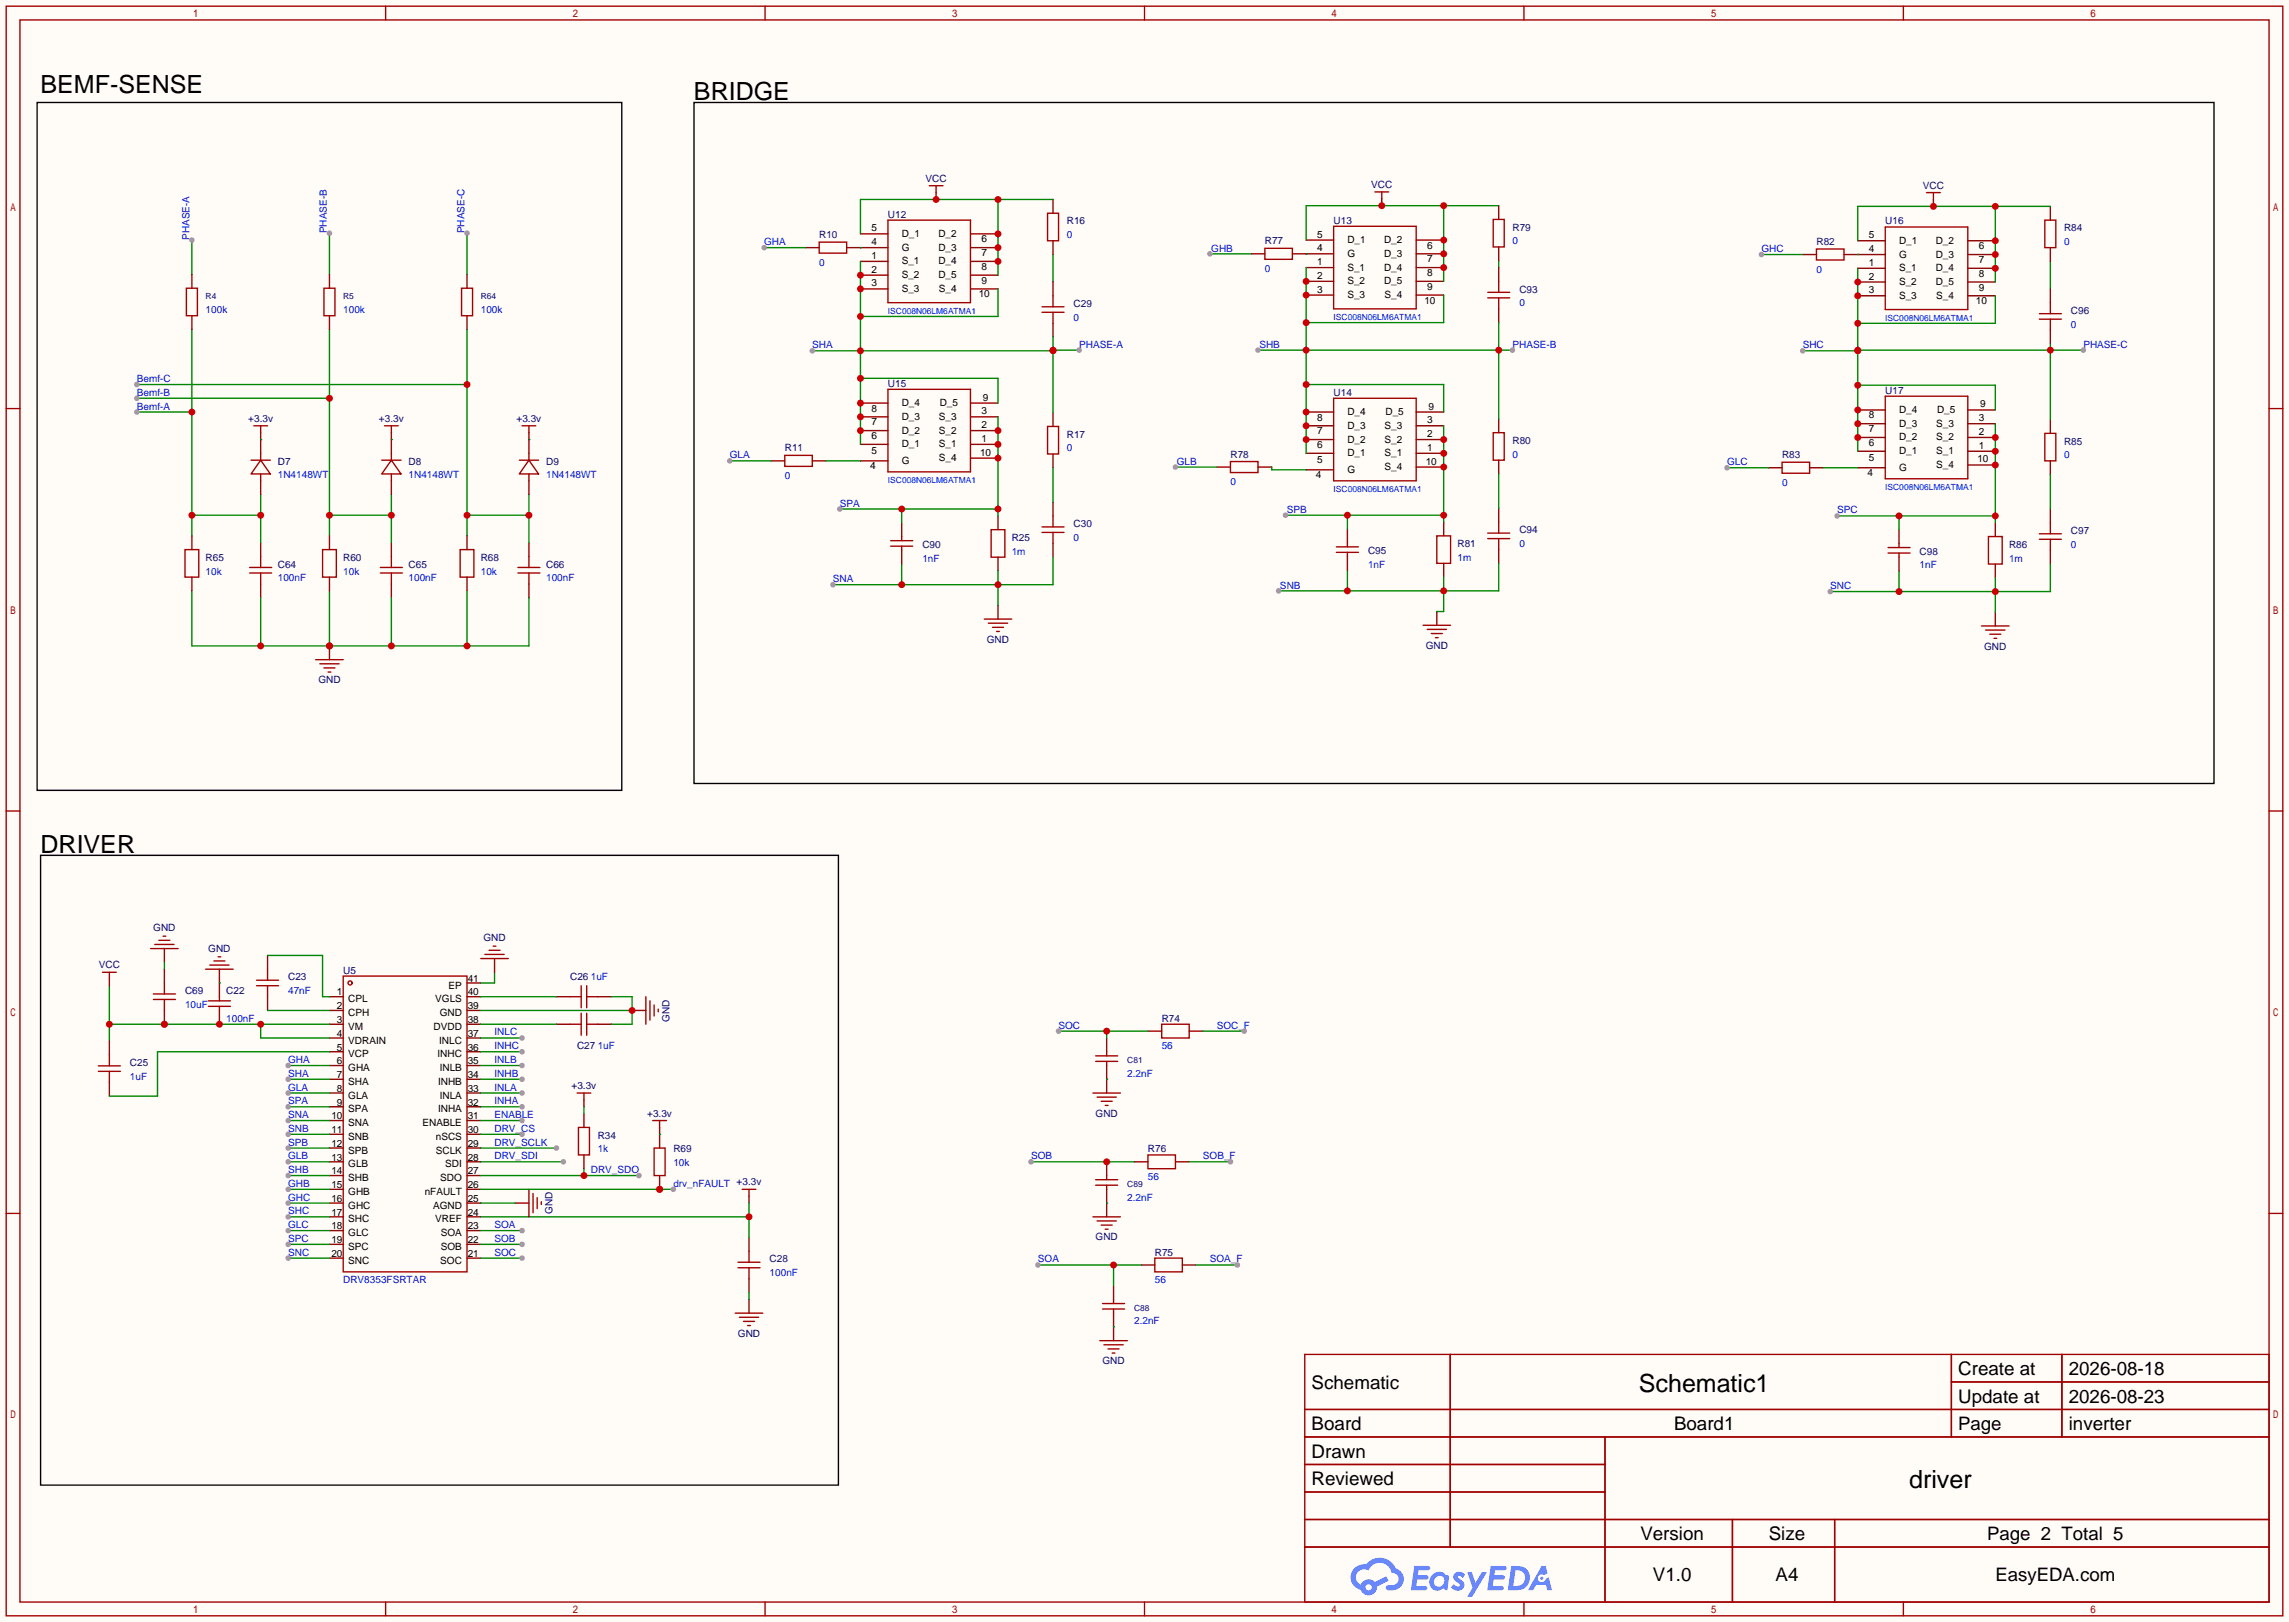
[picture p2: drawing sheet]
<svg xmlns="http://www.w3.org/2000/svg" width="423mm" height="299mm" viewBox="0 0 423 299" stroke-linecap="round" stroke-linejoin="round" font-family="sans-serif">
<defs><g id="words">
<g font-size="4.6">
<text x="7.5" y="17.2">BEMF-SENSE</text>
<text x="128.1" y="18.5">BRIDGE</text>
<text x="7.5" y="157.5">DRIVER</text>
<text x="302.6" y="257">Schematic1</text>
<text x="352.5" y="274.8">driver</text>
</g>
<g font-size="3.5">
<text x="242.2" y="256.4">Schematic</text>
<text x="361.6" y="253.9">Create at</text>
<text x="382" y="253.9">2026-08-18</text>
<text x="361.6" y="259">Update at</text>
<text x="382" y="259">2026-08-23</text>
<text x="242.2" y="264">Board</text>
<text x="242.2" y="269.1">Drawn</text>
<text x="309.1" y="264">Board1</text>
<text x="382" y="264">inverter</text>
<text x="242.2" y="274.2">Reviewed</text>
<text x="302.9" y="284.4">Version</text>
<text x="326.6" y="284.4">Size</text>
<text x="305.2" y="292">V1.0</text>
<text x="327.8" y="292">A4</text>
</g>
<g font-size="3.4">
<text x="361.6" y="264">Page</text>
<text x="366.9" y="284.3">Page 2 Total 5</text>
<text x="368.4" y="291.9">EasyEDA.com</text>
</g>
<g font-size="1.8" fill="#000080">
<text x="170.9" y="33.6">VCC</text>
<text x="253.2" y="34.7">VCC</text>
<text x="355" y="34.8">VCC</text>
<text x="164" y="40.2">U12</text>
<text x="197" y="41.4">R16</text>
<text x="246.3" y="41.3">U13</text>
<text x="348.1" y="41.4">U16</text>
<text x="151.3" y="44">R10</text>
<text x="233.6" y="45.1">R77</text>
<text x="279.3" y="42.6">R79</text>
<text x="335.4" y="45.3">R82</text>
<text x="381.1" y="42.7">R84</text>
<text x="198.2" y="56.7">C29</text>
<text x="280.5" y="54">C93</text>
<text x="382.4" y="58">C96</text>
<text x="164" y="71.4">U15</text>
<text x="45.8" y="77.9">+3.3v</text>
<text x="70" y="77.9">+3.3v</text>
<text x="95.4" y="77.9">+3.3v</text>
<text x="246.3" y="73.1">U14</text>
<text x="348.1" y="72.7">U17</text>
<text x="144.9" y="83.4">R11</text>
<text x="197" y="80.8">R17</text>
<text x="279.3" y="82">R80</text>
<text x="381.1" y="82.1">R85</text>
<text x="51.3" y="85.8">D7</text>
<text x="75.4" y="85.8">D8</text>
<text x="100.8" y="85.8">D9</text>
<text x="227.2" y="84.5">R78</text>
<text x="329.1" y="84.6">R83</text>
<text x="170.3" y="101.1">C90</text>
<text x="186.8" y="99.9">R25</text>
<text x="198.2" y="97.3">C30</text>
<text x="269.1" y="101">R81</text>
<text x="280.5" y="98.5">C94</text>
<text x="371" y="101.1">R86</text>
<text x="382.4" y="98.6">C97</text>
<text x="38" y="103.6">R65</text>
<text x="51.3" y="104.8">C64</text>
<text x="63.4" y="103.6">R60</text>
<text x="75.4" y="104.8">C65</text>
<text x="88.8" y="103.6">R68</text>
<text x="100.8" y="104.8">C66</text>
<text x="252.6" y="102.3">C95</text>
<text x="354.5" y="102.4">C98</text>
<text x="182.2" y="118.7">GND</text>
<text x="263.2" y="119.8">GND</text>
<text x="366.4" y="119.9">GND</text>
<text x="58.8" y="126.2">GND</text>
<text x="28.3" y="171.9">GND</text>
<text x="89.3" y="173.7">GND</text>
<text x="18.2" y="178.8">VCC</text>
<text x="38.5" y="175.7">GND</text>
<text x="63.4" y="179.8">U5</text>
<text x="34.2" y="183.6">C69</text>
<text x="41.8" y="183.6">C22</text>
<text x="53.2" y="181">C23</text>
<text x="105.3" y="181">C26</text>
<text x="123.6" y="188.6" transform="rotate(-90 123.6 188.6)">GND</text>
<text x="214.5" y="188.6">R74</text>
<text x="24" y="196.8">C25</text>
<text x="106.6" y="193.7">C27</text>
<text x="105.5" y="201.1">+3.3v</text>
<text x="119.5" y="206.2">+3.3v</text>
<text x="202.3" y="206.2">GND</text>
<text x="110.4" y="210.2">R34</text>
<text x="124.3" y="212.8">R69</text>
<text x="212" y="212.8">R76</text>
<text x="102" y="224.2" transform="rotate(-90 102 224.2)">GND</text>
<text x="142.1" y="233.1">C28</text>
<text x="202.3" y="229">GND</text>
<text x="213.2" y="231.8">R75</text>
<text x="136.2" y="246.8">GND</text>
<text x="203.6" y="251.9">GND</text>
</g>
<g font-size="1.8" fill="#00f">
<text x="35" y="44.3" transform="rotate(-90 35 44.3)">PHASE-A</text>
<text x="60.4" y="43.1" transform="rotate(-90 60.4 43.1)">PHASE-B</text>
<text x="85.8" y="43.1" transform="rotate(-90 85.8 43.1)">PHASE-C</text>
<text x="141.1" y="45.3">GHA</text>
<text x="197" y="44">0</text>
<text x="223.6" y="46.5">GHB</text>
<text x="279.3" y="45.1">0</text>
<text x="325.2" y="46.5">GHC</text>
<text x="381.1" y="45.3">0</text>
<text x="151.3" y="49.1">0</text>
<text x="233.6" y="50.2">0</text>
<text x="335.4" y="50.3">0</text>
<text x="38" y="57.8">100k</text>
<text x="63.4" y="57.8">100k</text>
<text x="88.8" y="57.8">100k</text>
<text x="198.2" y="59.2">0</text>
<text x="280.5" y="56.6">0</text>
<text x="150" y="64.3">SHA</text>
<text x="199.3" y="64.2">PHASE-A</text>
<text x="232.5" y="64.3">SHB</text>
<text x="279.3" y="64.2">PHASE-B</text>
<text x="332.9" y="64.3">SHC</text>
<text x="382.4" y="60.5">0</text>
<text x="384.7" y="64.2">PHASE-C</text>
<text x="25.3" y="70.5">Bemf-C</text>
<text x="25.3" y="75.6">Bemf-A</text>
<text x="25.3" y="73.1">Bemf-B</text>
<text x="197" y="83.4">0</text>
<text x="51.3" y="88.3">1N4148WT</text>
<text x="75.4" y="88.3">1N4148WT</text>
<text x="100.8" y="88.3">1N4148WT</text>
<text x="134.7" y="84.6">GLA</text>
<text x="144.9" y="88.4">0</text>
<text x="217.3" y="85.9">GLB</text>
<text x="227.2" y="89.6">0</text>
<text x="279.3" y="84.5">0</text>
<text x="318.9" y="85.9">GLC</text>
<text x="329.1" y="89.7">0</text>
<text x="381.1" y="84.6">0</text>
<text x="155.1" y="93.5">SPA</text>
<text x="237.6" y="94.8">SPB</text>
<text x="339.2" y="94.8">SPC</text>
<text x="198.2" y="99.9">0</text>
<text x="280.5" y="101">0</text>
<text x="382.4" y="101.1">0</text>
<text x="38" y="106.1">10k</text>
<text x="51.3" y="107.4">100nF</text>
<text x="63.4" y="106.1">10k</text>
<text x="75.4" y="107.4">100nF</text>
<text x="88.8" y="106.1">10k</text>
<text x="100.8" y="107.4">100nF</text>
<text x="153.8" y="107.5">SNA</text>
<text x="170.3" y="103.7">1nF</text>
<text x="186.8" y="102.4">1m</text>
<text x="252.6" y="104.8">1nF</text>
<text x="269.1" y="103.6">1m</text>
<text x="354.5" y="104.9">1nF</text>
<text x="371" y="103.7">1m</text>
<text x="236.3" y="108.8">SNB</text>
<text x="337.9" y="108.8">SNC</text>
<text x="53.2" y="183.6">47nF</text>
<text x="109.1" y="181">1uF</text>
<text x="34.2" y="186.1">10uF</text>
<text x="41.8" y="188.6">100nF</text>
<text x="91.3" y="191.2">INLC</text>
<text x="195.5" y="189.9">SOC</text>
<text x="224.7" y="189.9">SOC_F</text>
<text x="53.2" y="196.3">GHA</text>
<text x="91.3" y="196.3">INLB</text>
<text x="91.3" y="193.7">INHC</text>
<text x="110.4" y="193.7">1uF</text>
<text x="214.5" y="193.7">56</text>
<text x="24" y="199.4">1uF</text>
<text x="53.2" y="198.8">SHA</text>
<text x="53.2" y="201.3">GLA</text>
<text x="53.2" y="203.9">SPA</text>
<text x="91.3" y="198.8">INHB</text>
<text x="91.3" y="201.3">INLA</text>
<text x="91.3" y="203.9">INHA</text>
<text x="208.2" y="198.8">2.2nF</text>
<text x="53.2" y="206.4">SNA</text>
<text x="53.2" y="209">SNB</text>
<text x="91.3" y="206.4">ENABLE</text>
<text x="91.3" y="209">DRV_CS</text>
<text x="53.2" y="211.5">SPB</text>
<text x="53.2" y="214">GLB</text>
<text x="91.3" y="211.5">DRV_SCLK</text>
<text x="91.3" y="214">DRV_SDI</text>
<text x="110.4" y="212.8">1k</text>
<text x="124.3" y="215.3">10k</text>
<text x="190.4" y="214">SOB</text>
<text x="222.1" y="214">SOB_F</text>
<text x="53.2" y="216.6">SHB</text>
<text x="53.2" y="219.1">GHB</text>
<text x="53.2" y="221.7">GHC</text>
<text x="109.1" y="216.6">DRV_SDO</text>
<text x="124.3" y="219.1">drv_nFAULT +3.3v</text>
<text x="208.2" y="221.7">2.2nF</text>
<text x="212" y="217.9">56</text>
<text x="53.2" y="224.2">SHC</text>
<text x="53.2" y="226.7">GLC</text>
<text x="91.3" y="226.7">SOA</text>
<text x="53.2" y="229.3">SPC</text>
<text x="53.2" y="231.8">SNC</text>
<text x="91.3" y="231.8">SOC</text>
<text x="91.3" y="229.3">SOB</text>
<text x="191.6" y="233.1">SOA</text>
<text x="223.4" y="233.1">SOA_F</text>
<text x="63.4" y="236.9">DRV8353FSRTAR</text>
<text x="142.1" y="235.6">100nF</text>
<text x="213.2" y="236.9">56</text>
<text x="209.4" y="244.5">2.2nF</text>
</g>
<g font-size="1.8">
<text x="160.9" y="47.8">1</text>
<text x="160.9" y="45.3">4</text>
<text x="160.9" y="42.7">5</text>
<text x="166.5" y="46.3">G</text>
<text x="166.5" y="43.7">D_1</text>
<text x="173.3" y="43.7">D_2</text>
<text x="173.3" y="46.3">D_3</text>
<text x="181.2" y="44.7">6</text>
<text x="181.2" y="47.3">7</text>
<text x="243.2" y="46.4">4</text>
<text x="243.2" y="43.9">5</text>
<text x="248.8" y="47.4">G</text>
<text x="248.8" y="44.9">D_1</text>
<text x="255.6" y="44.9">D_2</text>
<text x="255.6" y="47.4">D_3</text>
<text x="263.5" y="45.9">6</text>
<text x="345.1" y="46.5">4</text>
<text x="345.1" y="44">5</text>
<text x="350.6" y="47.5">G</text>
<text x="350.6" y="45">D_1</text>
<text x="357.4" y="45">D_2</text>
<text x="357.4" y="47.5">D_3</text>
<text x="365.4" y="46">6</text>
<text x="160.9" y="50.3">2</text>
<text x="160.9" y="52.9">3</text>
<text x="166.5" y="48.8">S_1</text>
<text x="166.5" y="51.4">S_2</text>
<text x="166.5" y="53.9">S_3</text>
<text x="173.3" y="48.8">D_4</text>
<text x="173.3" y="51.4">D_5</text>
<text x="173.4" y="53.9">S_4</text>
<text x="181.2" y="49.8">8</text>
<text x="181.2" y="52.4">9</text>
<text x="243.2" y="48.9">1</text>
<text x="243.2" y="51.5">2</text>
<text x="248.8" y="50">S_1</text>
<text x="248.8" y="52.5">S_2</text>
<text x="255.6" y="50">D_4</text>
<text x="255.6" y="52.5">D_5</text>
<text x="263.5" y="48.4">7</text>
<text x="263.5" y="51">8</text>
<text x="263.5" y="53.5">9</text>
<text x="345.1" y="49.1">1</text>
<text x="345.1" y="51.6">2</text>
<text x="350.6" y="50.1">S_1</text>
<text x="350.6" y="52.6">S_2</text>
<text x="357.4" y="50.1">D_4</text>
<text x="357.4" y="52.6">D_5</text>
<text x="365.4" y="48.6">7</text>
<text x="365.4" y="51.1">8</text>
<text x="365.4" y="53.6">9</text>
<text x="180.7" y="54.9">10</text>
<text x="243.2" y="54">3</text>
<text x="248.8" y="55">S_3</text>
<text x="255.7" y="55">S_4</text>
<text x="263" y="56.1">10</text>
<text x="345.1" y="54.1">3</text>
<text x="350.6" y="55.2">S_3</text>
<text x="357.5" y="55.2">S_4</text>
<text x="364.9" y="56.2">10</text>
<text x="160.9" y="76">8</text>
<text x="166.5" y="77.5">D_3</text>
<text x="166.5" y="75">D_4</text>
<text x="173.4" y="77.5">S_3</text>
<text x="173.5" y="75">D_5</text>
<text x="181.2" y="76.5">3</text>
<text x="181.5" y="74">9</text>
<text x="243.2" y="77.6">8</text>
<text x="248.8" y="76.6">D_4</text>
<text x="255.8" y="76.6">D_5</text>
<text x="263.8" y="75.6">9</text>
<text x="345.1" y="77.3">8</text>
<text x="350.6" y="76.2">D_4</text>
<text x="357.7" y="76.2">D_5</text>
<text x="365.4" y="77.8">3</text>
<text x="365.6" y="75.2">9</text>
<text x="160.9" y="83.9">5</text>
<text x="160.9" y="81.1">6</text>
<text x="160.9" y="78.5">7</text>
<text x="166.5" y="82.6">D_1</text>
<text x="166.5" y="80.1">D_2</text>
<text x="173.4" y="82.6">S_1</text>
<text x="173.4" y="80.1">S_2</text>
<text x="181.2" y="81.6">1</text>
<text x="181.2" y="79">2</text>
<text x="243.2" y="82.7">6</text>
<text x="243.2" y="80.2">7</text>
<text x="248.8" y="81.7">D_2</text>
<text x="248.8" y="79.2">D_3</text>
<text x="255.7" y="81.7">S_2</text>
<text x="255.7" y="79.2">S_3</text>
<text x="263.5" y="83.2">1</text>
<text x="263.5" y="80.7">2</text>
<text x="263.5" y="78.2">3</text>
<text x="345.1" y="82.3">6</text>
<text x="345.1" y="79.8">7</text>
<text x="350.6" y="83.9">D_1</text>
<text x="350.6" y="81.3">D_2</text>
<text x="350.6" y="78.8">D_3</text>
<text x="357.5" y="83.9">S_1</text>
<text x="357.5" y="81.3">S_2</text>
<text x="357.5" y="78.8">S_3</text>
<text x="365.4" y="82.8">1</text>
<text x="365.4" y="80.3">2</text>
<text x="160.6" y="86.7">4</text>
<text x="166.5" y="85.6">G</text>
<text x="173.4" y="85.1">S_4</text>
<text x="181" y="84.1">10</text>
<text x="242.9" y="88.3">4</text>
<text x="243.2" y="85.5">5</text>
<text x="248.8" y="87.3">G</text>
<text x="248.8" y="84.2">D_1</text>
<text x="255.7" y="84.2">S_1</text>
<text x="255.7" y="86.8">S_4</text>
<text x="263.3" y="85.8">10</text>
<text x="344.8" y="87.9">4</text>
<text x="345.1" y="85.1">5</text>
<text x="350.6" y="86.9">G</text>
<text x="357.5" y="86.4">S_4</text>
<text x="365.1" y="85.4">10</text>
<text x="62.2" y="183.8">1</text>
<text x="64.3" y="185.1">CPL</text>
<text x="80.4" y="185.1">VGLS</text>
<text x="82.8" y="182.5">EP</text>
<text x="86.4" y="181.3">41</text>
<text x="86.4" y="183.8">40</text>
<text x="62.2" y="191.4">4</text>
<text x="62.2" y="188.9">3</text>
<text x="62.2" y="186.3">2</text>
<text x="64.3" y="190.1">VM</text>
<text x="64.3" y="187.6">CPH</text>
<text x="80.1" y="190.1">DVDD</text>
<text x="81.2" y="187.6">GND</text>
<text x="86.4" y="186.3">39</text>
<text x="86.4" y="188.9">38</text>
<text x="86.4" y="191.4">37</text>
<text x="62.2" y="196.5">6</text>
<text x="62.2" y="194">5</text>
<text x="64.3" y="197.8">GHA</text>
<text x="64.3" y="195.2">VCP</text>
<text x="64.3" y="192.7">VDRAIN</text>
<text x="80.8" y="195.2">INHC</text>
<text x="81.1" y="192.7">INLC</text>
<text x="81.2" y="197.8">INLB</text>
<text x="86.4" y="194">36</text>
<text x="86.4" y="196.5">35</text>
<text x="62.2" y="201.6">8</text>
<text x="62.2" y="199">7</text>
<text x="64.3" y="202.8">GLA</text>
<text x="64.3" y="200.3">SHA</text>
<text x="80.9" y="200.3">INHB</text>
<text x="81.2" y="202.8">INLA</text>
<text x="86.4" y="199">34</text>
<text x="86.4" y="201.6">33</text>
<text x="61.2" y="209.2">11</text>
<text x="61.2" y="206.7">10</text>
<text x="62.2" y="204.1">9</text>
<text x="64.3" y="207.9">SNA</text>
<text x="64.3" y="205.4">SPA</text>
<text x="78" y="207.9">ENABLE</text>
<text x="80.9" y="205.4">INHA</text>
<text x="86.4" y="204.1">32</text>
<text x="86.4" y="206.7">31</text>
<text x="86.4" y="209.2">30</text>
<text x="61.2" y="214.3">13</text>
<text x="61.2" y="211.7">12</text>
<text x="64.3" y="215.5">GLB</text>
<text x="64.3" y="213">SPB</text>
<text x="64.3" y="210.5">SNB</text>
<text x="80.5" y="210.5">nSCS</text>
<text x="80.5" y="213">SCLK</text>
<text x="82.2" y="215.5">SDI</text>
<text x="86.4" y="211.7">29</text>
<text x="86.4" y="214.3">28</text>
<text x="61.2" y="221.9">16</text>
<text x="61.2" y="219.4">15</text>
<text x="61.2" y="216.8">14</text>
<text x="64.3" y="220.6">GHB</text>
<text x="64.3" y="218.1">SHB</text>
<text x="78.4" y="220.6">nFAULT</text>
<text x="81.3" y="218.1">SDO</text>
<text x="86.4" y="216.8">27</text>
<text x="86.4" y="219.4">26</text>
<text x="86.4" y="221.9">25</text>
<text x="61.2" y="227">18</text>
<text x="61.2" y="224.4">17</text>
<text x="64.3" y="225.7">SHC</text>
<text x="64.3" y="223.2">GHC</text>
<text x="80" y="223.2">AGND</text>
<text x="80.4" y="225.7">VREF</text>
<text x="86.4" y="224.4">24</text>
<text x="86.4" y="227">23</text>
<text x="61.2" y="232.1">20</text>
<text x="61.2" y="229.5">19</text>
<text x="64.3" y="233.3">SNC</text>
<text x="64.3" y="230.8">SPC</text>
<text x="64.3" y="228.2">GLC</text>
<text x="81.3" y="233.3">SOC</text>
<text x="81.4" y="228.2">SOA</text>
<text x="81.4" y="230.8">SOB</text>
<text x="86.4" y="229.5">22</text>
<text x="86.4" y="232.1">21</text>
</g>
<g font-size="1.6" fill="#000080">
<text x="38" y="55.3">R4</text>
<text x="63.4" y="55.3">R5</text>
<text x="88.8" y="55.3">R64</text>
<text x="208.2" y="196.3">C81</text>
<text x="208.2" y="219.1">C89</text>
<text x="209.4" y="242">C88</text>
</g>
<g font-size="1.6" fill="#00f">
<text x="164" y="58">ISC008N06LM6ATMA1</text>
<text x="246.3" y="59.1">ISC008N06LM6ATMA1</text>
<text x="348.1" y="59.2">ISC008N06LM6ATMA1</text>
<text x="164" y="89.2">ISC008N06LM6ATMA1</text>
<text x="246.3" y="90.9">ISC008N06LM6ATMA1</text>
<text x="348.1" y="90.5">ISC008N06LM6ATMA1</text>
</g>
</g></defs>
<path d="M0 0h422.7v299.5h-422.7z" fill="#fffcf7"/>
<g fill="none" stroke="#a10000" stroke-width=".25">
<path d="M1.1 1.1h420.4v297.2h-420.4zM3.7 3.7h415.3v292.1h-415.3zM71.2 1.1v2.6M141.3 1.1v2.6M211.3 1.1v2.6M281.4 1.1v2.6M351.5 1.1v2.6M1.1 75.4h2.6M419 75.4h2.5M1.1 149.7h2.6M419 149.7h2.5M1.1 224h2.6"/>
<path d="M419 224h2.5M240.9 250.1h178.1v45.7h-178.1zM267.8 250.1v35.5M360.3 250.1v15.2M360.3 255.1h58.7M380.7 250.1v15.2M240.9 260.2h178.1M240.9 265.3h178.1M240.9 270.4h55.5M240.9 275.5h55.5M296.4 265.3v30.5M71.2 295.8v2.5"/>
<path d="M141.3 295.8v2.5M211.3 295.8v2.5M240.9 280.5h178.1M240.9 285.6h178.1M281.4 295.8v2.5M319.9 280.5v15.3M338.8 280.5v15.3M351.5 295.8v2.5"/>
</g>
<g fill="#5487ff">
<path d="M268.7 290.5a1.3 1.3 0 0 1 1.8 .2l-.4 .7a.54 .54 0 0 0-.9-.3l.1 .2a1.58 1.58 0 0 1 1.1 1.6 1.43 1.43 0 0 1-2.5 .2l.5-.6a.64 .64 0 0 0 .5 .4 .64 .64 0 0 0 .7-.2l-.2-.3a1.6 1.6 0 0 1-1-1.5z"/>
<path d="M270.9 290.3h.9l.6 1.9 1.2-1.9h.9l-2.7 4.5h-.9l1-1.7z"/>
<path d="M261.2 289.1h1.6a1.31 1.31 0 0 1 1.2 .2 .4 .4 0 0 1-.3 .6h-1.8l-.1 .9h1.6a.4 .4 0 0 1 .4 .5 .4 .4 0 0 1-.4 .3h-1.7l-.2 1.2h.8a1.23 1.23 0 0 1 1.2 .2 .39 .39 0 0 1-.3 .6h-2.7z"/>
<path d="M275.3 289.1h1.6a1.32 1.32 0 0 1 1.2 .2 .39 .39 0 0 1-.3 .6h-1.8l-.1 .9h1.6a.4 .4 0 0 1 .4 .5 .4 .4 0 0 1-.4 .3h-1.7l-.2 1.2h.8a1.23 1.23 0 0 1 1.2 .2 .39 .39 0 0 1-.3 .6h-2.7z"/>
<path d="M284.7 289.1h.7l.3 1.4-.6 .3a.75 .75 0 0 0-1.1 .3 .75 .75 0 0 0 .5 1.1 .75 .75 0 0 0 .9-.7l.5-.3 .7 2.4h-.9l-.2-1h-1.9l-.5 1h-.9z"/>
<path d="M279.1 289.1l-.7 4.5h1.5a2.27 2.27 0 0 0 2.6-2.3 2.27 2.27 0 0 0-2.7-2.2zM279.8 289.9a1.5 1.5 0 0 1 1.8 1.5 1.5 1.5 0 0 1-1.9 1.4h-.3z"/>
<path d="M264.5 290.7a1.62 1.62 0 0 0-.4 2.1 1.62 1.62 0 0 0 2 .7l.4-.3 .3 .3 .5 .1 .3-2.5-.2-.3h-.5a1.58 1.58 0 0 0-2.4-.1zM265.1 291.3a.99 .99 0 0 1 1.6 .3 .99 .99 0 0 1-.9 1.3 .94 .94 0 0 1-1-.5 .94 .94 0 0 1 .3-1.1z"/>
<path d="M250.1 289.5a2.37 2.37 0 0 0 1.2 4 1.54 1.54 0 0 0 1.7 1 1.54 1.54 0 0 0 1.3-1.6l2.1-1.1-.5-.8-2 1.1a1.57 1.57 0 0 0-2.6 .5 1.5 1.5 0 0 1-.8-2.1 1.5 1.5 0 0 1 2.2-.5 2.23 2.23 0 0 1 2.3-1.5 2.23 2.23 0 0 1 2 1.9 1.16 1.16 0 0 1 1.2 1 1.16 1.16 0 0 1-1.1 1.3h-.6a.47 .47 0 0 0-.6 .4 .47 .47 0 0 0 .4 .5 2.23 2.23 0 0 0 2.3-.6 2.23 2.23 0 0 0 .4-2.3 2.16 2.16 0 0 0-1.3-1.2 3.2 3.2 0 0 0-5.5-.7l-1.1 .1zM252.1 293.1a.6 .6 0 0 1 1.2 0 .6 .6 0 0 1-1.2 0z"/>
<circle cx="284.7" cy="291.4" r=".28"/>
</g>
<g fill="none" stroke="#870000" stroke-width=".25">
<path d="M49.4 176.4v2.5M40.5 181.5v2.5M40.5 186.6v2.5M49.4 184v2.6M60.8 184h2.6M60.8 186.6h2.6M60.8 189.1h2.6M60.8 191.6h2.6M60.8 194.2h2.6M60.8 196.7h2.6M60.8 199.3h2.6M86.2 181.5h2.6"/>
<path d="M86.2 184h2.6M86.2 186.6h2.6M86.2 189.1h2.6M86.2 191.6h2.6M86.2 194.2h2.6M86.2 196.7h2.6M86.2 199.3h2.6M60.8 201.8h2.6M60.8 204.3h2.6M60.8 206.9h2.6M60.8 209.4h2.6M60.8 212h2.6"/>
<path d="M60.8 214.5h2.6M60.8 217h2.6M60.8 219.6h2.6M86.2 201.8h2.6M86.2 204.3h2.6M86.2 206.9h2.6M86.2 209.4h2.6M86.2 212h2.6M86.2 214.5h2.6M86.2 217h2.6M86.2 219.6h2.6M60.8 222.1h2.6"/>
<path d="M60.8 224.7h2.6M60.8 227.2h2.6M60.8 229.7h2.6M60.8 232.3h2.6M86.2 222.1h2.6M86.2 224.7h2.6M86.2 227.2h2.6M86.2 229.7h2.6M86.2 232.3h2.6"/>
</g>
<g fill="none" stroke="#a10000" stroke-width=".25">
<path d="M49.4 178.9v2.1M38.5 185.8h4M38.5 184.8h4M40.5 184v.8M40.5 185.8v.8M47.4 181h4M47.4 182h4M49.4 182v2M63.4 180.2h22.8v54.6h-22.8z"/>
<circle cx="64.6" cy="181.5" r=".38"/>
</g>
<path d="M20.2 189.1h40.6M20.2 182.1v10.1M48.1 189.1v2.5h12.7M49.4 186.6h11.4" fill="none" stroke="#008700" stroke-width=".25"/>
<g fill="#c00">
<circle cx="48.1" cy="189.1" r=".63"/>
<circle cx="40.5" cy="189.1" r=".63"/>
<circle cx="30.4" cy="189.1" r=".63"/>
<circle cx="20.2" cy="189.1" r=".63"/>
</g>
<path d="M49.4 176.4h10.2v7.6h1.2M91.3 179.5v2h-2.5M60.8 194.2h-31.7v8.2h-8.9M88.8 184h13.9M88.8 189.1h13.9M88.8 186.6h27.9M112.9 184h3.8v5.1h-3.8M88.8 224.7h49.5M138.3 222.1v6.4" fill="none" stroke="#008700" stroke-width=".25"/>
<g fill="none" stroke="#a10000" stroke-width=".25">
<path d="M46.9 78.6h2.5M48.1 78.6v1.3M71 78.6h2.5M72.3 78.6v1.3M96.4 78.6h2.5M97.7 78.6v1.3M46.1 105.8h4.1M46.1 104.8h4.1M48.1 102.7v2.1M48.1 105.8v2M70.2 105.8h4.1M70.2 104.8h4.1"/>
<path d="M72.3 102.7v2.1M72.3 105.8v2M95.6 105.8h4.1M95.6 104.8h4.1M97.7 102.7v2.1M97.7 105.8v2M18.2 196.8h4M18.2 197.8h4M20.2 194.8v2M20.2 197.8v2M105.3 189.1h2M105.3 184h2"/>
<path d="M107.3 182v4.1M107.3 187.1v4M108.3 189.1h2.1M108.3 182v4.1M108.3 187.1v4M108.3 184h2.1M106.6 201.8h2.5M107.8 201.8v1.3M120.5 206.9h2.6M121.8 206.9v1.3M137 219.6h2.6M138.3 219.6v1.3"/>
<path d="M136.3 234.1h4M136.3 233h4M138.3 231v2M138.3 234.1v2"/>
</g>
<g fill="none" stroke="#870000" stroke-width=".25">
<path d="M48.1 79.9v1.3M72.3 79.9v1.3M97.7 79.9v1.3M48.1 100.2v2.5M48.1 107.8v2.6M72.3 100.2v2.5M72.3 107.8v2.6M97.7 100.2v2.5M97.7 107.8v2.6M20.2 192.2v2.6M20.2 199.8v2.6M102.7 189.1h2.6"/>
<path d="M102.7 184h2.6M110.4 189.1h2.5M110.4 184h2.5M107.8 203.1v1.2M121.8 208.2v1.2M138.3 220.9v1.2M138.3 228.5v2.5M138.3 236.1v2.5"/>
</g>
<circle cx="138.3" cy="224.7" r=".63" fill="#c00"/>
<path d="M116.7 186.6h2.6M138.3 239.9v2.5" fill="none" stroke="#870000" stroke-width=".25"/>
<path d="M135.8 242.4h5M136.5 243.2h3.6M137.3 244h2M138 244.7h.6" fill="none" stroke="#a10000" stroke-width=".25"/>
<path d="M138.3 238.6v1.3" fill="none" stroke="#008700" stroke-width=".25"/>
<circle cx="116.7" cy="186.6" r=".63" fill="#c00"/>
<g fill="none" stroke="#a10000" stroke-width=".25">
<path d="M193.4 39.4h2.1v5.1h-2.1zM151.3 44.7h5v2h-5zM192.4 56.6h4.1M192.4 57.7h4.1M194.4 54.6v2M194.4 57.7v2M233.6 45.8h5v2.1h-5zM274.7 54h4.1M274.7 55h4.1M275.7 40.5h2v5.1h-2zM276.7 51.9v2.1M276.7 55v2"/>
<path d="M335.4 46h5.1v2h-5.1zM376.6 57.9h4M376.6 58.9h4M377.6 40.6h2v5.1h-2zM378.6 55.9v2M378.6 58.9v2.1M193.4 78.7h2.1v5.1h-2.1zM275.7 79.9h2v5.1h-2zM144.9 84.1h5.1v2h-5.1zM192.4 97.3h4.1M192.4 98.3h4.1M194.4 95.2v2.1"/>
<path d="M194.4 98.3v2M227.2 85.2h5.1v2h-5.1zM274.7 98.4h4.1M274.7 99.4h4.1M276.7 96.4v2M276.7 99.4v2.1M329.1 85.3h5v2.1h-5zM376.6 98.6h4M376.6 99.6h4M377.6 80h2v5.1h-2zM378.6 96.5v2.1M378.6 99.6v2"/>
<path d="M181.7 114.3h5.1M182.5 115.1h3.6M183.3 115.8h2M184 116.6h.5M262.8 115.4h5M263.5 116.2h3.6M264.3 117h2M265 117.7h.6M365.9 115.6h5.1M366.6 116.3h3.6M367.4 117.1h2M368.2 117.9h.5"/>
<path d="M27.8 175.1h5.1M28.6 174.4h3.5M29.3 173.6h2.1M30.1 172.8h.5M38 178.9h5.1M38.7 178.2h3.6M39.5 177.4h2M40.3 176.7h.5M88.8 177h5.1M89.5 176.2h3.6M90.3 175.5h2M91.1 174.7h.5"/>
<path d="M119.3 184v5.1M120 184.8v3.5M120.8 185.5v2.1M121.5 186.3v.5M97.7 219.6v5.1M98.4 220.3v3.6M99.2 221.1v2M99.9 221.9v.5"/>
</g>
<g fill="none" stroke="#870000" stroke-width=".25">
<path d="M194.4 36.8v2.6M276.7 38v2.5M378.6 38.1v2.5M148.7 45.7h2.6M156.3 45.7h2.6M194.4 44.5v2.5M194.4 52.1v2.5M194.4 59.7v2.5M231 46.9h2.6M238.6 46.9h2.6M276.7 45.6v2.5M276.7 49.4v2.5"/>
<path d="M276.7 57v2.6M332.9 47h2.5M340.5 47h2.5M378.6 45.7v2.6M378.6 53.3v2.6M194.4 76.2v2.5M276.7 77.3v2.6M378.6 61v2.5M378.6 77.5v2.5M142.4 85.1h2.5M150 85.1h2.5M194.4 83.8v2.6"/>
<path d="M194.4 92.7v2.5M224.7 86.2h2.5M232.3 86.2h2.5M276.7 85v2.5M276.7 93.9v2.5M326.5 86.4h2.6M334.1 86.4h2.6M378.6 85.1v2.5M378.6 94v2.5M184.3 111.8v2.5M194.4 100.3v2.6M265.3 112.9v2.5"/>
<path d="M276.7 101.5v2.5M368.4 113v2.6M378.6 101.6v2.5M30.4 175.1v2.6M40.5 178.9v2.6M91.3 177v2.5M95.1 222.1h2.6"/>
</g>
<path d="M194.4 47v5.1M276.7 48.1v1.3M325.2 47h7.7M378.6 48.3v5M30.4 177.7v1.2M40.5 181.5h.1" fill="none" stroke="#008700" stroke-width=".25"/>
<path d="M128.1 18.9h280.7v125.8h-280.7zM7.5 157.9h147.3v116.3h-147.3z" fill="none" stroke="#000" stroke-width=".25"/>
<circle cx="325.2" cy="47" r=".51" fill="#999"/>
<path d="M223.4 46.9h7.6" fill="none" stroke="#008700" stroke-width=".25"/>
<circle cx="223.4" cy="46.9" r=".51" fill="#999"/>
<path d="M141.1 45.7h7.6" fill="none" stroke="#008700" stroke-width=".25"/>
<circle cx="141.1" cy="45.7" r=".51" fill="#999"/>
<path d="M217 86.2h7.7" fill="none" stroke="#008700" stroke-width=".25"/>
<circle cx="217" cy="86.2" r=".51" fill="#999"/>
<path d="M134.7 85.1h7.7" fill="none" stroke="#008700" stroke-width=".25"/>
<circle cx="134.7" cy="85.1" r=".51" fill="#999"/>
<path d="M318.9 86.4h7.6" fill="none" stroke="#008700" stroke-width=".25"/>
<circle cx="318.9" cy="86.4" r=".51" fill="#999"/>
<path d="M172.8 35.6v1.2M255.1 36.7v1.3M357 36.8v1.3M184.3 95.2v2.6M266.6 96.4v2.5M368.4 96.5v2.6M184.3 102.9v2.5M266.6 104v2.6M368.4 104.1v2.6M20.2 180.8v1.3" fill="none" stroke="#870000" stroke-width=".25"/>
<path d="M171.6 34.3h2.5M172.8 34.3v1.3M253.9 35.4h2.5M255.1 35.4v1.3M355.7 35.6h2.6M357 35.6v1.2M183 97.8h2.5v5.1h-2.5zM265.3 98.9h2.5v5.1h-2.5zM367.2 99.1h2.5v5h-2.5zM18.9 179.5h2.6M20.2 179.5v1.3" fill="none" stroke="#a10000" stroke-width=".25"/>
<path d="M25.3 76.1h10.1M35.4 60.8v38.1M35.4 95.1h12.7M48.1 91.3v8.9" fill="none" stroke="#008700" stroke-width=".25"/>
<g fill="#c00">
<circle cx="35.4" cy="76.1" r=".63"/>
<circle cx="35.4" cy="95.1" r=".63"/>
<circle cx="48.1" cy="95.1" r=".63"/>
</g>
<circle cx="25.3" cy="76.1" r=".51" fill="#999"/>
<path d="M25.3 73.5h35.5M60.8 60.8v38.1M60.8 95.1h11.5M72.3 91.3v8.9" fill="none" stroke="#008700" stroke-width=".25"/>
<g fill="#c00">
<circle cx="60.8" cy="73.5" r=".63"/>
<circle cx="60.8" cy="95.1" r=".63"/>
<circle cx="72.3" cy="95.1" r=".63"/>
</g>
<circle cx="25.3" cy="73.5" r=".51" fill="#999"/>
<path d="M25.3 71h60.9M86.2 60.8v38.1M86.2 95.1h11.5M97.7 91.3v8.9" fill="none" stroke="#008700" stroke-width=".25"/>
<g fill="#c00">
<circle cx="86.2" cy="71" r=".63"/>
<circle cx="86.2" cy="95.1" r=".63"/>
<circle cx="97.7" cy="95.1" r=".63"/>
</g>
<circle cx="25.3" cy="71" r=".51" fill="#999"/>
<path d="M35.4 109.1v10.2h62.3v-8.9M48.1 110.4v8.9M60.8 109.1v10.2M72.3 110.4v8.9M86.2 109.1v10.2" fill="none" stroke="#008700" stroke-width=".25"/>
<g fill="#c00">
<circle cx="48.1" cy="119.3" r=".63"/>
<circle cx="60.8" cy="119.3" r=".63"/>
<circle cx="72.3" cy="119.3" r=".63"/>
<circle cx="86.2" cy="119.3" r=".63"/>
</g>
<path d="M60.8 119.3v2.5" fill="none" stroke="#870000" stroke-width=".25"/>
<circle cx="60.8" cy="119.3" r=".63" fill="#c00"/>
<path d="M58.3 121.8h5.1M59.1 122.6h3.5M59.8 123.3h2M60.6 124.1h.5" fill="none" stroke="#a10000" stroke-width=".25"/>
<path d="M35.4 44.3v6.4" fill="none" stroke="#008700" stroke-width=".25"/>
<circle cx="35.4" cy="44.3" r=".51" fill="#999"/>
<path d="M60.8 43.1v7.6" fill="none" stroke="#008700" stroke-width=".25"/>
<circle cx="60.8" cy="43.1" r=".51" fill="#999"/>
<path d="M86.2 43.1v7.6" fill="none" stroke="#008700" stroke-width=".25"/>
<circle cx="86.2" cy="43.1" r=".51" fill="#999"/>
<path d="M48.1 81.2v2.5M48.1 88.8v2.5M72.3 81.2v2.5M72.3 88.8v2.5M97.7 81.2v2.5M97.7 88.8v2.5" fill="none" stroke="#870000" stroke-width=".25"/>
<path d="M46.4 85h3.5M48.1 85l1.8 2.5h-3.5zM48.1 83.7v1.3M48.1 87.5v1.3M70.5 85h3.5M72.3 85l1.7 2.5h-3.5zM72.3 83.7v1.3M72.3 87.5v1.3M95.9 85h3.5M97.7 85l1.7 2.5h-3.5zM97.7 83.7v1.3M97.7 87.5v1.3" fill="none" stroke="#a10000" stroke-width=".25"/>
<path d="M48.1 81.2h.1M72.3 81.2h.1M97.7 81.2h.1M53.2 196.7h7.6" fill="none" stroke="#008700" stroke-width=".25"/>
<path d="M6.9 18.9h107.9v127h-107.9z" fill="none" stroke="#000" stroke-width=".25"/>
<circle cx="53.2" cy="196.7" r=".51" fill="#999"/>
<path d="M53.2 199.3h7.6" fill="none" stroke="#008700" stroke-width=".25"/>
<circle cx="53.2" cy="199.3" r=".51" fill="#999"/>
<path d="M53.2 201.8h7.6" fill="none" stroke="#008700" stroke-width=".25"/>
<circle cx="53.2" cy="201.8" r=".51" fill="#999"/>
<path d="M53.2 204.3h7.6" fill="none" stroke="#008700" stroke-width=".25"/>
<circle cx="53.2" cy="204.3" r=".51" fill="#999"/>
<path d="M53.2 206.9h7.6" fill="none" stroke="#008700" stroke-width=".25"/>
<circle cx="53.2" cy="206.9" r=".51" fill="#999"/>
<path d="M53.2 209.4h7.6" fill="none" stroke="#008700" stroke-width=".25"/>
<circle cx="53.2" cy="209.4" r=".51" fill="#999"/>
<path d="M53.2 212h7.6" fill="none" stroke="#008700" stroke-width=".25"/>
<circle cx="53.2" cy="212" r=".51" fill="#999"/>
<path d="M53.2 214.5h7.6" fill="none" stroke="#008700" stroke-width=".25"/>
<circle cx="53.2" cy="214.5" r=".51" fill="#999"/>
<path d="M53.2 217h7.6" fill="none" stroke="#008700" stroke-width=".25"/>
<circle cx="53.2" cy="217" r=".51" fill="#999"/>
<path d="M53.2 219.6h7.6" fill="none" stroke="#008700" stroke-width=".25"/>
<circle cx="53.2" cy="219.6" r=".51" fill="#999"/>
<path d="M53.2 222.1h7.6" fill="none" stroke="#008700" stroke-width=".25"/>
<circle cx="53.2" cy="222.1" r=".51" fill="#999"/>
<path d="M53.2 224.7h7.6" fill="none" stroke="#008700" stroke-width=".25"/>
<circle cx="53.2" cy="224.7" r=".51" fill="#999"/>
<path d="M53.2 227.2h7.6" fill="none" stroke="#008700" stroke-width=".25"/>
<circle cx="53.2" cy="227.2" r=".51" fill="#999"/>
<path d="M53.2 229.7h7.6" fill="none" stroke="#008700" stroke-width=".25"/>
<circle cx="53.2" cy="229.7" r=".51" fill="#999"/>
<path d="M53.2 232.3h7.6" fill="none" stroke="#008700" stroke-width=".25"/>
<circle cx="53.2" cy="232.3" r=".51" fill="#999"/>
<path d="M28.3 184.5h4.1" fill="none" stroke="#a10000" stroke-width=".25"/>
<path d="M30.4 186.6v2.5" fill="none" stroke="#870000" stroke-width=".25"/>
<circle cx="30.4" cy="189.1" r=".63" fill="#c00"/>
<path d="M28.3 183.5h4.1M30.4 181.5v2M30.4 184.5v2.1" fill="none" stroke="#a10000" stroke-width=".25"/>
<path d="M30.4 178.9v2.6" fill="none" stroke="#870000" stroke-width=".25"/>
<path d="M88.8 196.7h7.6" fill="none" stroke="#008700" stroke-width=".25"/>
<circle cx="96.4" cy="196.7" r=".51" fill="#999"/>
<path d="M88.8 199.3h7.6" fill="none" stroke="#008700" stroke-width=".25"/>
<circle cx="96.4" cy="199.3" r=".51" fill="#999"/>
<path d="M88.8 201.8h7.6" fill="none" stroke="#008700" stroke-width=".25"/>
<circle cx="96.4" cy="201.8" r=".51" fill="#999"/>
<path d="M88.8 204.3h7.6" fill="none" stroke="#008700" stroke-width=".25"/>
<circle cx="96.4" cy="204.3" r=".51" fill="#999"/>
<path d="M88.8 206.9h7.6" fill="none" stroke="#008700" stroke-width=".25"/>
<circle cx="96.4" cy="206.9" r=".51" fill="#999"/>
<path d="M88.8 209.4h7.6" fill="none" stroke="#008700" stroke-width=".25"/>
<circle cx="96.4" cy="209.4" r=".51" fill="#999"/>
<path d="M88.8 212h13.9" fill="none" stroke="#008700" stroke-width=".25"/>
<circle cx="102.7" cy="212" r=".51" fill="#999"/>
<path d="M88.8 232.3h7.6" fill="none" stroke="#008700" stroke-width=".25"/>
<circle cx="96.4" cy="232.3" r=".51" fill="#999"/>
<path d="M88.8 219.6h35.5" fill="none" stroke="#008700" stroke-width=".25"/>
<circle cx="121.8" cy="219.6" r=".63" fill="#c00"/>
<circle cx="124.3" cy="219.6" r=".51" fill="#999"/>
<path d="M88.8 217h29.2M107.8 215.8v1.2" fill="none" stroke="#008700" stroke-width=".25"/>
<circle cx="107.8" cy="217" r=".63" fill="#c00"/>
<circle cx="118" cy="217" r=".51" fill="#999"/>
<path d="M88.8 214.5h15.2" fill="none" stroke="#008700" stroke-width=".25"/>
<circle cx="104" cy="214.5" r=".51" fill="#999"/>
<path d="M88.8 191.6h7.6" fill="none" stroke="#008700" stroke-width=".25"/>
<circle cx="96.4" cy="191.6" r=".51" fill="#999"/>
<path d="M88.8 194.2h7.6" fill="none" stroke="#008700" stroke-width=".25"/>
<circle cx="96.4" cy="194.2" r=".51" fill="#999"/>
<path d="M88.8 222.1h6.3M88.8 229.7h7.6" fill="none" stroke="#008700" stroke-width=".25"/>
<circle cx="96.4" cy="229.7" r=".51" fill="#999"/>
<path d="M88.8 227.2h7.6" fill="none" stroke="#008700" stroke-width=".25"/>
<circle cx="96.4" cy="227.2" r=".51" fill="#999"/>
<path d="M350.6 105.4v3.8M368.4 106.7v6.3M378.6 104.1v5.1h-40.7" fill="none" stroke="#008700" stroke-width=".25"/>
<g fill="#c00">
<circle cx="368.4" cy="109.2" r=".63"/>
<circle cx="350.6" cy="109.2" r=".63"/>
</g>
<circle cx="337.9" cy="109.2" r=".51" fill="#999"/>
<path d="M276.7 87.5v6.4M378.6 87.6v6.4M248.8 105.3v3.8M266.6 106.6v6.3h-1.3M276.7 104v5.1h-40.6" fill="none" stroke="#008700" stroke-width=".25"/>
<g fill="#c00">
<circle cx="266.6" cy="109.1" r=".63"/>
<circle cx="248.8" cy="109.1" r=".63"/>
</g>
<circle cx="236.1" cy="109.1" r=".51" fill="#999"/>
<path d="M166.5 104.1v3.9M184.3 105.4v6.4M194.4 102.9v5.1h-40.6" fill="none" stroke="#008700" stroke-width=".25"/>
<g fill="#c00">
<circle cx="166.5" cy="107.9" r=".63"/>
<circle cx="184.3" cy="107.9" r=".63"/>
</g>
<circle cx="153.8" cy="107.9" r=".51" fill="#999"/>
<path d="M194.4 86.4v6.3M107.8 204.3v1.3" fill="none" stroke="#008700" stroke-width=".25"/>
<path d="M107.8 205.6v2.6M107.8 213.2v2.6M121.8 209.4v2.6M121.8 217v2.6" fill="none" stroke="#870000" stroke-width=".25"/>
<path d="M106.8 208.2h2v5h-2z" fill="none" stroke="#a10000" stroke-width=".25"/>
<circle cx="121.8" cy="219.6" r=".63" fill="#c00"/>
<g fill="none" stroke="#a10000" stroke-width=".25">
<path d="M34.4 53.2h2v5.1h-2zM59.8 53.2h2v5.1h-2zM85.2 53.2h2v5.1h-2zM164.5 99.8h4M166.5 99.1v.7M34.2 101.5h2.5v5.1h-2.5zM59.6 101.5h2.5v5.1h-2.5zM85 101.5h2.5v5.1h-2.5zM164.5 100.8h4M166.5 100.8v.8M246.8 101h4M246.8 102h4"/>
<path d="M248.8 100.2v.8M248.8 102v.7M348.6 101.1h4.1M348.6 102.1h4.1M350.6 100.3v.8M350.6 102.1v.8M202.3 196h4.1M202.3 194.9h4.1M204.3 194.2v.7M204.3 196v.7M214.5 189.1h5.1v2.5h-5.1zM120.8 212h2v5h-2z"/>
<path d="M202.3 218.8h4.1M202.3 217.8h4.1M204.3 217v.8M204.3 218.8v.8M212 213.2h5v2.6h-5zM205.6 239.9v.8M213.2 232.3h5.1v2.5h-5.1zM203.6 241.7h4M203.6 240.7h4M205.6 241.7v.7"/>
</g>
<path d="M121.8 209.4h.1M191.6 233.6h19.1M205.6 233.6v3.8" fill="none" stroke="#008700" stroke-width=".25"/>
<g fill="none" stroke="#870000" stroke-width=".25">
<path d="M35.4 50.7v2.5M35.4 58.3v2.5M60.8 50.7v2.5M60.8 58.3v2.5M86.2 50.7v2.5M86.2 58.3v2.5M35.4 98.9v2.6M60.8 98.9v2.6M86.2 98.9v2.6M166.5 96.5v2.6M248.8 97.7v2.5M350.6 97.8v2.5"/>
<path d="M35.4 106.6v2.5M60.8 106.6v2.5M86.2 106.6v2.5M166.5 101.6v2.5M248.8 102.7v2.6M350.6 102.9v2.5M204.3 191.6v2.6M204.3 196.7v2.6M212 190.4h2.5M219.6 190.4h2.5M204.3 214.5v2.5M204.3 219.6v2.5"/>
<path d="M209.4 214.5h2.6M217 214.5h2.6M205.6 237.4v2.5M210.7 233.6h2.5M218.3 233.6h2.6M205.6 242.4v2.6"/>
</g>
<circle cx="205.6" cy="233.6" r=".63" fill="#c00"/>
<circle cx="191.6" cy="233.6" r=".51" fill="#999"/>
<path d="M190.4 214.5h19" fill="none" stroke="#008700" stroke-width=".25"/>
<circle cx="204.3" cy="214.5" r=".63" fill="#c00"/>
<circle cx="190.4" cy="214.5" r=".51" fill="#999"/>
<path d="M195.5 190.4h16.5M204.3 190.4v1.2" fill="none" stroke="#008700" stroke-width=".25"/>
<circle cx="204.3" cy="190.4" r=".63" fill="#c00"/>
<circle cx="195.5" cy="190.4" r=".51" fill="#999"/>
<path d="M204.3 199.3v2.5M204.3 222.1v2.6M205.6 245v2.5" fill="none" stroke="#870000" stroke-width=".25"/>
<path d="M201.8 201.8h5.1M202.6 202.6h3.5M203.3 203.3h2.1M204.1 204.1h.5M201.8 224.7h5.1M202.6 225.4h3.5M203.3 226.2h2.1M204.1 226.9h.5M203.1 247.5h5.1M203.8 248.3h3.6M204.6 249h2M205.4 249.8h.5" fill="none" stroke="#a10000" stroke-width=".25"/>
<path d="M204.3 199.3h.1M222.1 190.4h7.6M204.3 222.1h.1M205.6 245h.1" fill="none" stroke="#008700" stroke-width=".25"/>
<circle cx="229.7" cy="190.4" r=".51" fill="#999"/>
<path d="M219.6 214.5h7.6" fill="none" stroke="#008700" stroke-width=".25"/>
<circle cx="227.2" cy="214.5" r=".51" fill="#999"/>
<path d="M220.9 233.6h7.6" fill="none" stroke="#008700" stroke-width=".25"/>
<circle cx="228.5" cy="233.6" r=".51" fill="#999"/>
<path d="M164 40.6h15.2v15.3h-15.2zM246.3 41.8h15.2v15.2h-15.2zM348.1 41.9h15.2v15.3h-15.2zM164 71.9h15.2v15.2h-15.2zM246.3 73.5h15.2v15.3h-15.2zM348.1 73.2h15.2v15.2h-15.2z" fill="none" stroke="#a10000" stroke-width=".25"/>
<g fill="none" stroke="#870000" stroke-width=".25">
<path d="M158.9 48.3h5.1M158.9 50.8h5.1M158.9 53.3h5.1M158.9 45.7h5.1M158.9 43.2h5.1M179.2 48.3h5.1M179.2 50.8h5.1M179.2 53.3h5.1M179.2 45.7h5.1M179.2 43.2h5.1M241.2 49.4h5.1M241.2 51.9h5.1"/>
<path d="M241.2 54.5h5.1M241.2 46.9h5.1M241.2 44.3h5.1M261.5 49.4h5.1M261.5 51.9h5.1M261.5 54.5h5.1M261.5 46.9h5.1M261.5 44.3h5.1M343 49.5h5.1M343 52.1h5.1M343 54.6h5.1M343 47h5.1"/>
<path d="M343 44.5h5.1M363.3 49.5h5.1M363.3 52.1h5.1M363.3 54.6h5.1M363.3 47h5.1M363.3 44.5h5.1M158.9 79.5h5.1M158.9 77h5.1M158.9 74.4h5.1M179.2 79.5h5.1M179.2 77h5.1M179.2 74.4h5.1"/>
<path d="M241.2 78.6h5.1M241.2 76.1h5.1M261.5 78.6h5.1M261.5 76.1h5.1M343 78.2h5.1M343 75.7h5.1M363.3 78.2h5.1M363.3 75.7h5.1M158.9 82h5.1M158.9 85.1h5.1M179.2 82h5.1M179.2 84.6h5.1"/>
<path d="M241.2 83.7h5.1M241.2 81.2h5.1M241.2 86.7h5.1M261.5 83.7h5.1M261.5 81.2h5.1M261.5 86.2h5.1M343 83.3h5.1M343 80.8h5.1M343 86.4h5.1M363.3 83.3h5.1M363.3 80.8h5.1M363.3 85.9h5.1"/>
</g>
<path d="M368.4 38.1v14M378.6 38.1h-35.6v6.4" fill="none" stroke="#008700" stroke-width=".25"/>
<g fill="#c00">
<circle cx="357" cy="38.1" r=".63"/>
<circle cx="368.4" cy="38.1" r=".63"/>
<circle cx="368.4" cy="44.4" r=".63"/>
<circle cx="368.4" cy="47" r=".63"/>
<circle cx="368.4" cy="49.5" r=".63"/>
</g>
<path d="M266.6 38v13.9M276.7 38h-35.5v6.3" fill="none" stroke="#008700" stroke-width=".25"/>
<g fill="#c00">
<circle cx="255.1" cy="38" r=".63"/>
<circle cx="266.6" cy="38" r=".63"/>
<circle cx="266.6" cy="44.3" r=".63"/>
<circle cx="266.6" cy="46.9" r=".63"/>
<circle cx="266.6" cy="49.4" r=".63"/>
</g>
<path d="M184.3 36.8v14M194.4 36.8h-35.5v6.4" fill="none" stroke="#008700" stroke-width=".25"/>
<g fill="#c00">
<circle cx="184.3" cy="48.3" r=".63"/>
<circle cx="184.3" cy="45.7" r=".63"/>
<circle cx="184.3" cy="43.2" r=".63"/>
<circle cx="184.3" cy="36.8" r=".63"/>
<circle cx="172.8" cy="36.8" r=".63"/>
</g>
<path d="M343 49.5v33.8M368.4 54.6v5.1h-25.4M332.9 64.8h10.1M343 71.1h25.4v4.6M343 64.6h41.7M378.6 63.5v14" fill="none" stroke="#008700" stroke-width=".25"/>
<g fill="#c00">
<circle cx="343" cy="52.1" r=".63"/>
<circle cx="343" cy="54.6" r=".63"/>
<circle cx="343" cy="59.7" r=".63"/>
<circle cx="343" cy="64.6" r=".63"/>
<circle cx="343" cy="64.8" r=".63"/>
<circle cx="343" cy="71.1" r=".63"/>
<circle cx="343" cy="75.7" r=".63"/>
<circle cx="343" cy="78.2" r=".63"/>
<circle cx="343" cy="80.8" r=".63"/>
<circle cx="378.6" cy="64.6" r=".63"/>
</g>
<g fill="#999">
<circle cx="332.9" cy="64.8" r=".51"/>
<circle cx="384.7" cy="64.6" r=".51"/>
</g>
<path d="M241.2 49.4v34.3M266.6 54.5v5.1h-25.4M276.7 59.6v17.7M232.3 64.6h47M241.2 71h25.4v5.1" fill="none" stroke="#008700" stroke-width=".25"/>
<g fill="#c00">
<circle cx="241.2" cy="51.9" r=".63"/>
<circle cx="241.2" cy="54.5" r=".63"/>
<circle cx="241.2" cy="59.6" r=".63"/>
<circle cx="241.2" cy="64.6" r=".63"/>
<circle cx="241.2" cy="71" r=".63"/>
<circle cx="241.2" cy="76.1" r=".63"/>
<circle cx="241.2" cy="78.6" r=".63"/>
<circle cx="241.2" cy="81.2" r=".63"/>
<circle cx="276.7" cy="64.6" r=".63"/>
</g>
<g fill="#999">
<circle cx="232.3" cy="64.6" r=".51"/>
<circle cx="279.3" cy="64.6" r=".51"/>
</g>
<path d="M368.4 78.2v18.3M339.2 95.2h29.2M350.6 95.2v2.6" fill="none" stroke="#008700" stroke-width=".25"/>
<g fill="#c00">
<circle cx="350.6" cy="95.2" r=".63"/>
<circle cx="368.4" cy="80.8" r=".63"/>
<circle cx="368.4" cy="83.3" r=".63"/>
<circle cx="368.4" cy="85.9" r=".63"/>
<circle cx="368.4" cy="95.2" r=".63"/>
</g>
<circle cx="339.2" cy="95.2" r=".51" fill="#999"/>
<path d="M184.3 77v18.2M155.1 94h29.2M166.5 94v2.5" fill="none" stroke="#008700" stroke-width=".25"/>
<g fill="#c00">
<circle cx="184.3" cy="94" r=".63"/>
<circle cx="166.5" cy="94" r=".63"/>
<circle cx="184.3" cy="84.6" r=".63"/>
<circle cx="184.3" cy="82" r=".63"/>
<circle cx="184.3" cy="79.5" r=".63"/>
</g>
<circle cx="155.1" cy="94" r=".51" fill="#999"/>
<path d="M266.6 78.6v17.8M237.4 95.1h29.2M248.8 95.1v2.6" fill="none" stroke="#008700" stroke-width=".25"/>
<g fill="#c00">
<circle cx="248.8" cy="95.1" r=".63"/>
<circle cx="266.6" cy="81.2" r=".63"/>
<circle cx="266.6" cy="83.7" r=".63"/>
<circle cx="266.6" cy="86.2" r=".63"/>
<circle cx="266.6" cy="95.1" r=".63"/>
</g>
<circle cx="237.4" cy="95.1" r=".51" fill="#999"/>
<path d="M158.9 45.7h.1M158.9 48.3v33.7M184.3 53.3v5.1h-25.4M241.2 46.9h.1M343 47h.1M150 64.8h44.4M158.9 69.8h25.4v4.6M194.4 62.2v14M194.4 64.6h4.9M152.5 85.1h6.4M336.7 86.4h6.3" fill="none" stroke="#008700" stroke-width=".25"/>
<g fill="#c00">
<circle cx="194.4" cy="64.8" r=".63"/>
<circle cx="158.9" cy="64.8" r=".63"/>
<circle cx="158.9" cy="69.8" r=".63"/>
<circle cx="158.9" cy="74.4" r=".63"/>
<circle cx="158.9" cy="77" r=".63"/>
<circle cx="158.9" cy="79.5" r=".63"/>
<circle cx="158.9" cy="58.4" r=".63"/>
<circle cx="158.9" cy="53.3" r=".63"/>
<circle cx="158.9" cy="50.8" r=".63"/>
<circle cx="194.4" cy="64.6" r=".63"/>
</g>
<g fill="#999">
<circle cx="150" cy="64.8" r=".51"/>
<circle cx="199.3" cy="64.6" r=".51"/>
</g>
<path d="M234.8 86.2v.5h6.4" fill="none" stroke="#008700" stroke-width=".25"/>
<use href="#words"/>
</svg>
